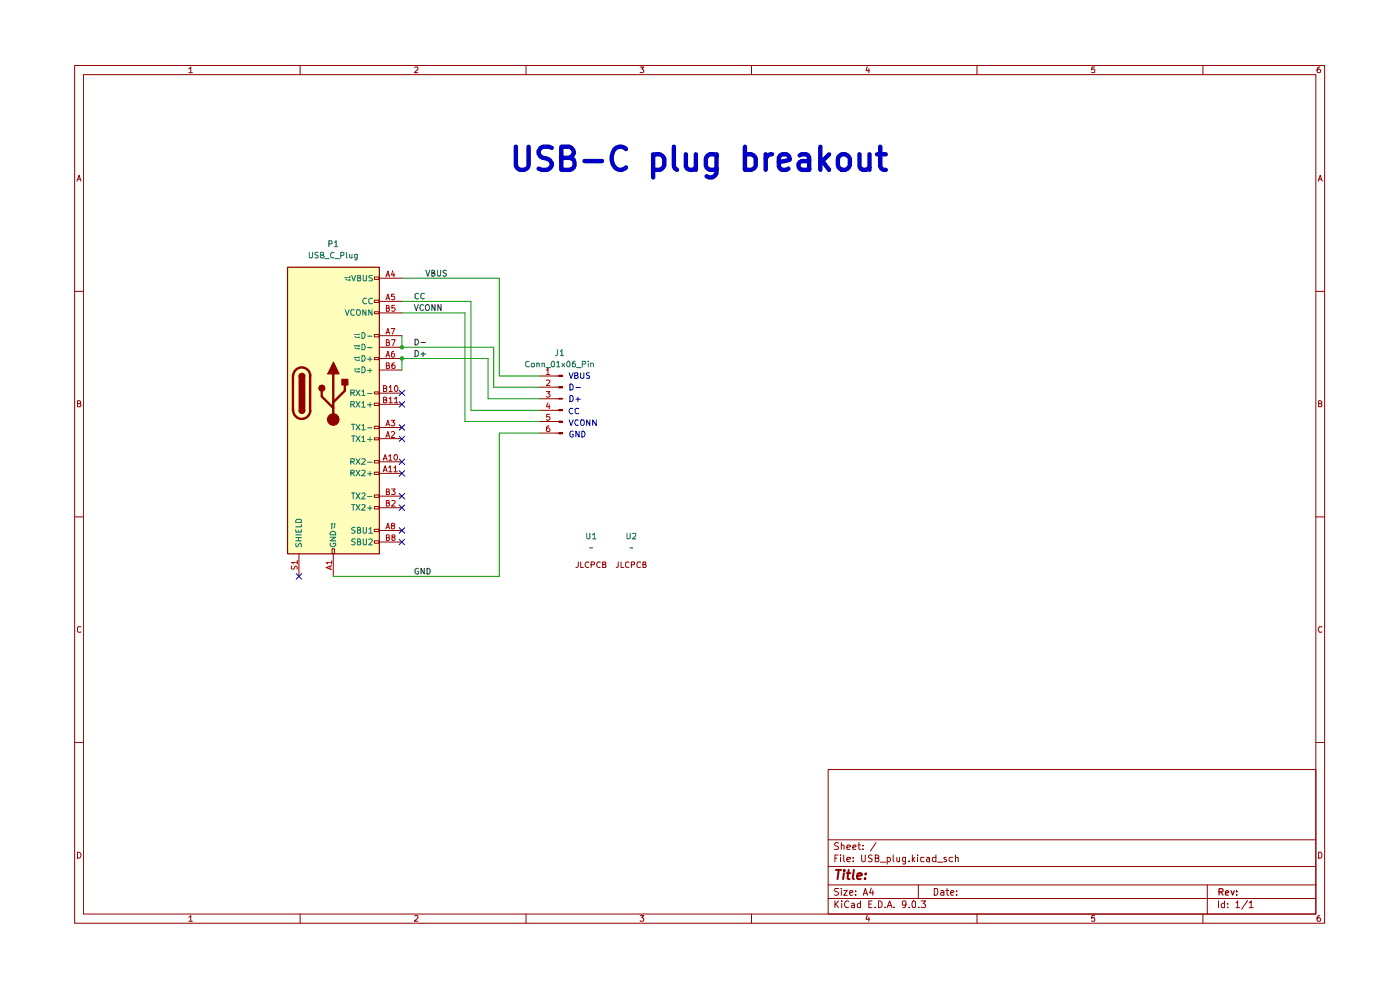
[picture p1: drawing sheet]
<svg xmlns="http://www.w3.org/2000/svg" width="297mm" height="210mm" viewBox="0 0 297 210" stroke-linecap="round" stroke-linejoin="round" font-family="sans-serif">
<g fill="none" stroke="#910000" stroke-width=".21">
<path d="M15.8 13.9h265.2v181.9h-265.2zM17.7 15.8h261.4v178.1h-261.4zM40 14.6l.5-.4v1.2M40 15.4h.8M63.7 13.9v1.9M88 14.3l.6-.1v.5l-.7 .7h.7M111.6 13.9v1.9M135.8 14.2h.8l-.5 .4 .5 .3-.1 .4h-.7M159.4 13.9v1.9M184 14.1l-.3 .9h.8M184.3 14.6v.8M207.3 13.9v1.9"/>
<path d="M232.2 14.2h-.6v.6l.1-.2h.4l.1 .2v.5h-.6M255.2 13.9v1.9M280 14.2a.55 .55 0 0 0-.6 .5l.2 .7h.4l.2-.2v-.3l-.3-.3h-.2l-.3 .3M16.3 38.4l.5-1.2 .4 1.2M16.5 38h.6M279.7 38.4l.4-1.2 .4 1.2M279.7 38h.6M15.8 61.8h1.9M279.1 61.8h1.9M16.4 85.6h.6v-.5l-.6-.1v1.3h.5l.3-.4-.3-.3M279.7 85.6h.5l.2-.3-.2-.3h-.5v1.3h.5l.2-.1v-.4l-.2-.2M15.8 109.6h1.9"/>
<path d="M279.1 109.6h1.9M17.2 133l-.6-.1-.2 .3v.7l.2 .2 .6-.1M280.4 133l-.5-.1-.2 .5 .2 .7 .5-.1M15.8 157.5h1.9M279.1 157.5h1.9M175.7 163.2h103.4v30.7h-103.4zM175.7 178.1h103.4M177.9 178.8l-.6-.1-.3 .4 .1 .2a.56 .56 0 0 1 .6 .3 .56 .56 0 0 1 0 .6h-.7M178.5 179.4l.1-.2 .5 .2v.8M178.5 178.7v1.5M179.7 179.7l.7-.1-.1-.3-.4-.1-.2 .2v.8h.6M180.9 179.7l.7-.1-.2-.4h-.3l-.2 .2v.6l.1 .2h.5"/>
<path d="M182 179.2h.5M182.2 178.7v1.3l.1 .2h.2M183.1 179.3v.1M185.8 178.7l-1.1 1.8M16.4 180.8a.65 .65 0 0 1 .8 .6 .65 .65 0 0 1-.8 .6zM40 194.6l.5-.4v1.2M40 195.4h.8M63.7 193.9v1.9M88 194.3l.6-.1v.5l-.7 .7h.7M111.6 193.9v1.9M135.8 194.2h.8l-.5 .5 .5 .2-.1 .4h-.7M159.4 193.9v1.9"/>
<path d="M175.7 190.6h103.4M175.7 187.7h103.4M175.7 183.8h103.4M177.1 191.1v1.4M177.1 182h.4M177.3 191.8l.6 .7M177.8 181.4h-.7v1.4M177.9 188.5l-.8 .1v.4l.6 .2 .2 .4-.4 .3-.5-.1M177.9 191.1l-.8 .8M178.3 181.4v.1M178.3 181.9v.9M178.5 188.5v.1"/>
<path d="M178.5 188.9v1M178.6 191.1v.2M178.6 191.6v.9M179 188.9h.7l-.7 1h.7M179 181.4v1.1l.2 .3M179.7 182.3l.7-.1-.1-.3h-.6v.1v.7h.6M180 191.3v-.1a.7 .7 0 0 0-.9 .5 .7 .7 0 0 0 .6 .8l.3-.1M180.3 189.4l.6-.2-.1-.3-.5 .1v.7l.1 .2 .4-.1M180.7 191.7l.4-.1 .2 .2v.7M181 182.6v.2M181 181.9v.1M181.3 191.9l-.7 .3 .2 .3 .5-.1"/>
<path d="M181.5 189.7v.2M181.5 189v.1M182.5 191.7a.45 .45 0 0 0-.6 .2l.1 .5h.5M182.5 191.1v1.4M182.8 181.4v1.1l.3 .3 .5-.2v-1.2M183.1 180.1v.1M183.1 189.9l.5-1.4 .5 1.4M183.2 189.5h.8M184 194.1l-.3 .9h.8M184.3 194.6v.8M184.3 191.8h.5M184.8 188.4l-.3 1h.8"/>
<path d="M185 191.1h-.7v1.4h.7M185 181.4h-.7a.57 .57 0 0 0 .1 .6 .57 .57 0 0 0 .6 .2l-.1 .5h-.7M185.2 188.9v1M185.7 192.4v.1M185.7 182h.6l.1-.4-.3-.2h-.4v1.4h.5l.2-.2v-.4l-.3-.2M186.4 191.1h.3l.4 .3v.8l-.4 .3h-.3zM186.8 182.9h1.1M187.8 192.4v.1M188.2 192.5l.5-1.4 .5 1.4M188.2 182.7a.45 .45 0 0 0 .7-.2l-.1-.5-.6-.1v1.4M188.4 192.1h.7M189.5 181.4v1.1l.2 .3"/>
<path d="M189.7 192.4v.1M190.2 181.9l.1 .8 .4 .1 .1-.2M190.8 181.9v.9M192.1 182.7a.45 .45 0 0 1-.7-.2l.2-.6h.5v1.2l-.2 .2-.4-.1M192.2 191.8l-.3 .2-.5-.1v-.6l.3-.2 .4 .1a1.05 1.05 0 0 1-.3 1.3h-.3M192.9 192.4v.1M192.9 182.6v.2M193.5 191.3l.4-.2 .3 .2-.1 1.1h-.6zM193.5 181.4v1.4M193.6 182.2l.5 .6M194.1 181.9l-.6 .5M194.7 181.4v.1"/>
<path d="M194.7 181.9v.9M194.8 187.7v2.9M194.9 192.4v.1M195.4 191.1h.9l-.5 .6 .5 .1v.6h-.9M196 181.9l-.7 .1v.6l.3 .2 .4-.1M196.6 181.9h.5l.1 .9M197.2 182.2h-.4l-.3 .3 .3 .3 .4-.1M198.2 188.5h.5a.83 .83 0 0 1 .2 .9 .83 .83 0 0 1-.7 .5zM198.5 181.9h-.5l-.2 .6a.52 .52 0 0 0 .7 .2M198.5 181.4v1.4M198.9 182.9h1.1M199.6 189h.6v.9"/>
<path d="M200.2 189.2l-.6 .2v.4h.6M200.7 188.9h.6M200.7 181.9h-.4l-.1 .1 .2 .3 .3 .1v.3h-.5M200.9 188.5v1.2l.4 .2M201.7 189.4l.7-.2-.1-.2-.5-.1-.1 .2 .1 .7h.5M202.1 181.9h-.6l-.2 .6a.52 .52 0 0 0 .8 .2M202.7 182l.5-.1 .1 .9M202.7 181.4v1.4M202.9 189.7v.2M202.9 189v.1M207.3 193.9v1.9M232.2 194.2h-.6v.6l.1-.1h.4l.1 .1v.5h-.6"/>
<path d="M255.2 193.9v1.9M256.1 187.7v6.2M258.5 191.1v1.4M259.8 191.7l-.5-.1-.2 .3 .1 .5h.6M259.8 191.1v1.4M260.4 192.4v.1M260.4 191.7v.1M262.2 191.5l.4-.4v1.4M262.2 192.5h.8M264.7 191l-1.3 1.9M265 191.5l.3-.2 .1-.2v1.4M265 192.5h.9"/>
<path d="M279.7 180.8h.4l.3 .3v.6l-.3 .3h-.4zM280 194.2a.55 .55 0 0 0-.6 .5l.2 .7h.4l.2-.2v-.3l-.3-.2h-.2l-.3 .2"/>
</g>
<path d="M258.6 189.2h.7l.2-.3-.1-.3-.8-.1v1.4M259 189.2l.5 .7M260 189.4l.6-.1-.1-.4-.4 .1-.1 .7 .1 .2h.5M261.2 188.9l.3 1 .3-1M262.3 189.8v.1M262.3 189v.2" fill="none" stroke="#910000" stroke-width=".25"/>
<path d="M177.3 184.5h1.1M177.9 184.5l-.2 2M179 185.2l-.1 1.3M179.1 184.5v.3M179.6 185.2h.8M180 184.5l-.2 1.7 .4 .3M181.1 184.5l-.2 1.7 .2 .3M181.8 185.9l1-.3v-.3a.6 .6 0 0 0-.9 .2v.9h.7M183.5 186.3v.2M183.7 185.3l.1 .1-.2 .1 .1-.2-.1 .2" fill="none" stroke="#910000" stroke-width=".42"/>
<path d="M61 56.6h19.4v60.8h-19.4z" fill="#ffb"/>
<g fill="none" stroke="#0f0f0f" stroke-width=".21">
<path d="M90.3 57.3l.5 1.3 .4-1.3M91.6 57.9l.5-.1v-.4l-.5-.1v1.3h.4l.3-.4-.4-.3M92.8 57.3v1l.3 .3 .4-.3v-1M94.7 57.4l-.5-.1-.2 .3 .1 .2 .6 .3v.3l-.2 .2-.5-.1M87.9 64.6l.4 1.3 .4-1.3M88.1 74.3a.65 .65 0 0 1 .7 .7 .65 .65 0 0 1-.7 .6zM88.1 72h.5a.66 .66 0 0 1 .2 .8 .66 .66 0 0 1-.7 .4zM88.8 62.3l-.5-.1-.2 .3v.7l.4 .2 .3-.1M89.3 75.1h1M89.3 72.6h1M89.7 74.7v.9M89.8 64.8l-.2-.2a.65 .65 0 0 0-.5 .6 .65 .65 0 0 0 .5 .7l.2-.2"/>
<path d="M90 62.3l-.5-.1a.61 .61 0 0 0-.3 .8 .61 .61 0 0 0 .8 .3M90.3 64.8l.5-.2a.86 .86 0 0 1 0 1.3l-.3-.1a.74 .74 0 0 1-.2-1zM92.3 64.6v1.3l-.7-1.3v1.3M93.6 64.6v1.3l-.7-1.3v1.3"/>
</g>
<g fill="none" stroke="#910000" stroke-width=".21">
<path d="M79.4 58.8h1v.5h-1zM79.4 63.7h1v.5h-1zM79.4 66.1h1v.4h-1zM79.4 71h1v.5h-1zM79.4 75.9h1v.4h-1zM79.4 83.1h1v.5h-1zM79.4 85.5h1v.5h-1zM79.4 90.4h1v.5h-1zM79.4 92.9h1v.4h-1zM79.4 97.7h1v.5h-1zM70.4 116.4h.6v1h-.6zM79.4 100.2h1v.5h-1z"/>
<path d="M79.4 105h1v.5h-1zM79.4 107.4h1v.6h-1zM79.4 112.3h1v.5h-1zM79.4 114.7h1v.5h-1zM122.7 119.2v.9l-.2 .2-.3 .1M123.2 119.2v1.2h.6M124.9 119.3l-.5-.1a.61 .61 0 0 0-.2 .8 .61 .61 0 0 0 .7 .3M125.4 119.8l.7-.1 .1-.3-.2-.2h-.6v1.2M127.3 119.3l-.5-.1a.61 .61 0 0 0-.2 .8 .61 .61 0 0 0 .7 .3M127.8 119.7h.6l.1-.3-.1-.2h-.6v1.2h.6l.1-.1v-.4l-.2-.2M131.2 119.2v1l-.5 .2M131.7 119.2v1.2h.6"/>
<path d="M133.4 119.3l-.5-.1a.61 .61 0 0 0-.2 .8 .61 .61 0 0 0 .7 .3M133.9 119.8l.7-.1v-.4l-.7-.1v1.2M135.9 119.3l-.6-.1-.2 .3v.6a.52 .52 0 0 0 .8 .2M136.4 119.7h.5l.1-.4-.6-.1v1.2l.6-.1 .1-.3-.3-.3"/>
</g>
<path d="M61 56.7h19.5v60.8h-19.5z" fill="none" stroke="#910000" stroke-width=".25"/>
<path d="M62.1 79.8v7.2" fill="none" stroke="#910000" stroke-width=".51"/>
<path d="M63.4 79.8h1.2v7.2h-1.2z" fill="#910000"/>
<path d="M63.5 79.8h1.1v7.3h-1.1zM63.5 79.8a.59 .59 0 0 1 .6-.6 .59 .59 0 0 1 .5 .6" fill="none" stroke="#910000" stroke-width=".25"/>
<path d="M63.6 79.4a.59 .59 0 0 1 .7-.1 .59 .59 0 0 1 .3 .5h-1.1z" fill="#910000"/>
<path d="M63.5 79.8a.59 .59 0 0 1 .6-.6 .59 .59 0 0 1 .5 .6M63.5 87.1a.59 .59 0 0 0 .6 .6 .59 .59 0 0 0 .5-.6" fill="none" stroke="#910000" stroke-width=".25"/>
<path d="M62.2 79.8a1.82 1.82 0 0 1 1.8-1.9 1.82 1.82 0 0 1 1.8 1.9M62.2 87a1.82 1.82 0 0 0 1.8 1.9 1.82 1.82 0 0 0 1.8-1.9" fill="none" stroke="#910000" stroke-width=".51"/>
<path d="M63.5 87.1h1.1a.59 .59 0 0 1-.5 .6 .59 .59 0 0 1-.6-.6z" fill="#910000"/>
<path d="M63.5 87.1a.59 .59 0 0 0 .6 .6 .59 .59 0 0 0 .5-.6" fill="none" stroke="#910000" stroke-width=".25"/>
<path d="M65.8 79.8v7.2" fill="none" stroke="#910000" stroke-width=".51"/>
<circle cx="68.2" cy="82.3" r=".64" fill="#910000"/>
<circle cx="68.3" cy="82.3" r=".64" fill="none" stroke="#910000" stroke-width=".25"/>
<path d="M70.7 76.8l1.2 2.5h-2.3z" fill="#910000"/>
<path d="M70.7 76.8l1.2 2.5h-2.3z" fill="none" stroke="#910000" stroke-width=".25"/>
<path d="M70.7 79.2v9.8M68.2 82.9v1.2l2.5 2.4M73.2 81.6v1.3l-2.5 2.4" fill="none" stroke="#910000" stroke-width=".51"/>
<circle cx="70.7" cy="89" r="1.23" fill="#910000"/>
<circle cx="70.7" cy="89" r="1.23" fill="none" stroke="#910000" stroke-width=".21"/>
<path d="M72.5 80.4h1.2v1.2h-1.2z" fill="#910000"/>
<path d="M72.5 80.5h1.3v1.2h-1.3z" fill="none" stroke="#910000" stroke-width=".25"/>
<g fill="none" stroke="#910000" stroke-width=".21">
<path d="M80.4 59h4.9M80.4 63.9h4.9M80.4 66.4h4.9M80.4 71.2h4.9M80.4 73.7h4.9M80.4 76h4.9M80.4 78.5h4.9M80.4 83.4h4.9M80.4 85.8h4.9M80.4 90.7h4.9M80.4 93.1h4.9M80.4 98h4.9"/>
<path d="M63.4 117.4v4.9M70.7 117.4v4.9M80.4 100.4h4.9M80.4 105.2h4.9M80.4 107.7h4.9M80.4 112.5h4.9M80.4 115h4.9"/>
</g>
<g fill="none" stroke="#b90000" stroke-width=".21">
<path d="M81.9 58.8l.4-1.3 .3 1.3M82 58.3h.6M83.3 57.4l-.2 .9h.6M83.6 57.9v.9M81.9 63.6l.4-1.2 .3 1.2M81.9 70.9l.4-1.2 .3 1.2M81.9 75.8l.4-1.3 .3 1.3M82 65.4l.6-.1v-.4l-.2-.1h-.4v1.2h.6v-.4l-.2-.2M82 72.6h.6v-.4l-.2-.1h-.4v1.2l.6-.1v-.3l-.2-.3M82 77.6h.4l.2-.2v-.4h-.6v1.1h.6v-.4l-.2-.1M82 63.2h.6M82 70.5h.6"/>
<path d="M82 75.4h.6M83 69.7h.7l-.5 1.2M83.1 72.1h.7l-.5 1.2M83.6 74.5l-.4 .1-.1 .2v.8l.4 .2 .2-.3v-.3l-.1-.2h-.5v.2M83.7 62.4h-.6v.5l.4-.1 .2 .3v.4h-.6M83.7 77l-.6 .2v.9h.6l.1-.1v-.4l-.2-.2h-.3l-.2 .2M83.7 64.8h-.6v.6l.6-.1 .1 .5-.2 .2-.5-.1M81.3 97.6l.4-1.2 .4 1.2M81.4 82.4h.5l.1-.4-.2-.2h-.4v1.3h.5l.1-.2v-.3l-.2-.2M81.4 84.8h.6v-.5l-.6-.1v1.2h.6v-.5l-.2-.1M81.4 97.3h.6M81.4 99.7h.6"/>
<path d="M81.9 90.3l.4-1.1 .3 1.1M81.9 92.8l.4-1.3 .3 1.3M82 90h.6M82 92.5h.6M82.5 96.8l.3-.4v1.2M82.5 99.2l.3-.4v1.3M82.5 97.6h.6M82.6 82.1l.3-.3v1.3M82.6 84.6l.3-.4v1.2M82.6 83.1h.6M82.6 85.4h.6M83 89.2h.7l-.4 .4 .4 .1v.6h-.7"/>
<path d="M83.1 91.7l.4-.2 .2 .4-.7 .9h.7M83.6 99.2l.3-.4v1.3M83.7 84.6l.4-.4v1.2M83.7 85.4h.7M83.7 96.4l.5 .1a.66 .66 0 0 1-.3 1.1 .84 .84 0 0 1-.2-1.2zM83.8 81.9a.61 .61 0 0 1 .7 .4 .61 .61 0 0 1-.4 .8 .71 .71 0 0 1-.3-1.2zM63.1 119.3h-1.3l.4 .3M63.1 118.9v.7M70.4 120l-1.2 .4 1.2 .4M70.4 119.3h-1.2l.3 .3M70.4 119v.6M81.3 100.1l.4-1.3 .4 1.3"/>
<path d="M81.9 112.2l.4-1.2 .3 1.2M82 104.3h.4l.2-.2v-.3l-.6-.1v1.2h.6v-.4l-.2-.2M82 106.7h.5l.1-.4-.6-.1v1.2l.6-.1v-.4l-.2-.2M82 114h.4l.2-.1-.1-.4h-.5v1.1h.6v-.4l-.2-.2M82 111.8h.6M82.5 100.1h.6M83.1 103.7h.7l-.4 .4 .4 .3v.3l-.1 .2-.6-.1M83.1 106.3l.6-.1 .1 .3-.7 .9h.7M83.2 111.5l-.1-.1v-.3h.6v.3l-.6 .3v.5h.5l.1-.2v-.2l-.2-.3M83.3 114l-.2-.1v-.4h.6l.1 .2-.1 .2-.6 .1v.6h.2h.3l.2-.2-.2-.4M83.6 100.1h.7M61.9 120.1l-.1 .5 .2 .1h.3l.4-.6 .4 .2-.1 .4"/>
<path d="M70 120.1v.6"/>
</g>
<g fill="none" stroke="#006665" stroke-width=".21">
<path d="M73 58.8h1.3M73.4 59.1l.1 .2 .8 .1M74.1 58.6l.2 .2M74.1 59.2l.2 .2M74.3 58.8l-.2 .2M74.3 59.4l-.2 .2M74.6 58.4l.4 1.2 .4-1.2M75.9 58.9h.5l.1-.4-.6-.1v1.2l.6-.1v-.3l-.2-.3M77 58.4v1l.3 .2 .4-.1v-1.1M79 58.4h-.6l-.2 .2 .2 .3 .5 .2v.4h-.7M73.2 65.7l.5 1.2 .4-1.2M75.1 70.9h1.1"/>
<path d="M75.1 73.4h1.1M75.1 75.8h1.1M75.1 78.3h1.1M75.2 65.8l-.6-.1-.2 .3v.6a.52 .52 0 0 0 .8 .2M75.3 71.2l.2 .3 .7 .1M75.3 76.1l.2 .3h.7M75.3 78.5l.2 .3 .7 .1M75.4 73.7l.1 .3h.7M75.8 65.7h.5l.2 .8a.46 .46 0 0 1-.6 .4 .86 .86 0 0 1-.1-1.2zM76.1 70.8l.1 .1M76.1 71.4l.1 .2M76.1 73.2l.1 .2"/>
<path d="M76.1 73.8l.1 .2M76.1 75.7l.1 .1M76.1 76.2l.1 .2M76.1 78.1l.1 .2M76.1 78.7l.1 .2M76.2 70.9l-.1 .2M76.2 71.6l-.1 .1M76.2 73.4l-.1 .1M76.2 74l-.1 .1M76.2 75.8l-.1 .2M76.2 76.4l-.1 .2M76.2 78.3l-.1 .1"/>
<path d="M76.2 78.9l-.1 .1M76.8 70.5a.64 .64 0 0 1 .7 .7 .64 .64 0 0 1-.7 .6zM76.8 73a.66 .66 0 0 1 .7 .4 .66 .66 0 0 1-.3 .8h-.4zM76.8 75.4h.4a.66 .66 0 0 1 .3 .8 .66 .66 0 0 1-.7 .4zM76.8 77.8a.64 .64 0 0 1 .7 .6 .64 .64 0 0 1-.7 .7zM77.6 65.7v1.2l-.6-1.2v1.2M77.7 63.3a.61 .61 0 0 0-.7 .3 .61 .61 0 0 0 .2 .8l.5-.1M78 71.3h.9M78 73.7h.9M78 76.2h.9M78 78.6h.9M78.5 75.7v.9"/>
<path d="M78.5 78.1v1M78.9 65.7v1.2l-.7-1.2v1.2M79 63.3l-.3-.1-.5 .3v.7l.3 .2 .5-.1M74.4 83.3h.6l.2-.2-.1-.3-.7-.1v1.2M74.4 85.8l.7-.1 .1-.4-.2-.1h-.6v1.2M74.4 98h.5l.3-.3-.1-.3-.7-.1v1.2M74.6 90h.7M74.6 92.5h.7M74.8 83.3l.4 .6M74.8 85.8l.4 .6M74.8 98l.4 .5M74.9 90v1.2"/>
<path d="M74.9 92.5v1.1M75.5 82.7l.9 1.2M75.5 85.2l.9 1.2M75.5 90l.9 1.2M75.5 92.5l.9 1.1M75.5 97.3l.9 1.2M75.5 99.7l.9 1.2M76.4 82.7l-.9 1.2M76.4 85.2l-.9 1.2M76.4 90l-.9 1.2M76.4 92.5l-.9 1.1M76.4 97.3l-.9 1.2"/>
<path d="M76.4 99.7l-.9 1.2M76.8 83.1l.3-.4v1.2M76.8 85.5l.3-.3v1.2M76.8 90.3l.3-.3v1.2M76.8 92.8l.3-.3v1.1M76.8 97.4l.4-.1 .3 .3-.8 .9h.8M76.8 99.8l.4-.1 .3 .4-.8 .8h.8M76.8 83.9h.7M76.8 86.4h.7M76.8 91.2h.7M76.8 93.6h.7M78 83.5h.9"/>
<path d="M78 85.9h.9M78 90.8h.9M78 93.2h.9M78 98h.9M78.5 85.4v1M78.5 92.7v.9M78.5 100v.9M62.7 112.4v.5h1.2v-.5M62.7 114.7h1.2M62.7 114h1.2M62.7 113.5h1.2M62.8 115.2v.7l.3 .1 .2-.3v-.2l.5-.3 .1 .2v.6"/>
<path d="M62.8 110.3l.2-.1h.7l.2 .1v.5h-1.2zM63.3 112.5v.4M63.3 114v.7M63.9 111.3v.5h-1.2M70 114h1.2l-1.2 .7h1.2M70.1 115.2a.61 .61 0 0 0 .3 .8 .61 .61 0 0 0 .8-.3v-.5h-.5v.2M70.1 112.9a.72 .72 0 0 1 1.1 0v.6h-1.2zM70.4 111v1.2M70.4 111l-.2 .2M70.4 111l.2 .2M71 111v.8l-.3 .1M71 111l-.1 .2"/>
<path d="M71 111l.2 .2M74.4 100.3h.6l.2-.1-.1-.4-.7-.1v1.2M74.6 104.6h.7M74.6 107h.7M74.8 100.3l.4 .6M74.9 104.6v1.2M74.9 107v1.2M75.4 111.9l-.6-.1-.2 .3 .2 .3 .5 .2 .1 .3-.3 .2-.5-.1M75.4 114.4l-.6-.1-.2 .3 .1 .2 .7 .3-.3 .5-.5-.1M75.5 104.6l.9 1.2M75.5 107l.9 1.2M75.9 112.4h.5l.1-.4-.2-.2h-.4v1.3l.6-.1v-.3l-.2-.3"/>
<path d="M75.9 114.9l.6-.1v-.3l-.2-.2h-.4v1.3l.6-.1v-.4l-.2-.2M76.4 104.6l-.9 1.2M76.4 107l-.9 1.2M76.8 104.7l.4-.1 .3 .3-.8 .9h.8M76.8 107.1l.4-.1 .3 .4-.8 .8h.8M77 111.8v1.1l.3 .2 .4-.2v-1.1M77 114.3v1l.3 .3 .4-.2v-1.1M78 100.5h.9M78 105.3h.9M78 107.8h.9M78.2 112.3l.5-.5v1.3M78.2 114.5l.5-.2 .3 .3-.8 1h.8"/>
<path d="M78.2 113.1h.8M78.5 107.3v.9"/>
</g>
<path d="M88.7 120.7l-.2-.1-.4 .2v.7l.2 .3 .5-.1v-.5h-.2M90 120.6v1.2l-.7-1.2v1.2M90.6 120.6a.66 .66 0 0 1 .7 .4 .66 .66 0 0 1-.3 .8h-.4z" fill="none" stroke="#0f0f0f" stroke-width=".21"/>
<path d="M118.5 79.6h.8v.2h-.8z" fill="#910000"/>
<path d="M118.5 79.6h.8v.2h-.8z" fill="none" stroke="#910000" stroke-width=".21"/>
<path d="M118.5 82h.8v.3h-.8z" fill="#910000"/>
<path d="M118.5 82h.8v.3h-.8z" fill="none" stroke="#910000" stroke-width=".21"/>
<path d="M118.5 84.5h.8v.2h-.8z" fill="#910000"/>
<path d="M118.5 84.5h.8v.2h-.8z" fill="none" stroke="#910000" stroke-width=".21"/>
<path d="M118.5 86.9h.8v.2h-.8z" fill="#910000"/>
<path d="M118.5 86.9h.8v.2h-.8z" fill="none" stroke="#910000" stroke-width=".21"/>
<path d="M118.5 89.3h.8v.3h-.8z" fill="#910000"/>
<path d="M118.5 89.3h.8v.3h-.8z" fill="none" stroke="#910000" stroke-width=".21"/>
<path d="M118.5 91.8h.8v.2h-.8z" fill="#910000"/>
<path d="M114.5 79.8h4M114.5 82.1h4M114.5 84.6h4M114.5 87h4M114.5 89.4h4M114.5 91.9h4M118.5 91.8h.8v.2h-.8z" fill="none" stroke="#910000" stroke-width=".21"/>
<path d="M115.9 78.5h.2l.1-.4v1.3M115.9 79.4h.8M115.9 80.7l.5-.1 .3 .3-.8 .9h.8M115.9 83.1h.8l-.5 .4 .5 .2-.1 .5h-.7M116.2 85.4l-.3 .9h.8M116.5 90.3l-.4 .1a.94 .94 0 0 0 0 1.1h.4l.2-.1v-.4l-.3-.2h-.2l-.3 .2M116.5 85.9v.8M116.6 87.9h-.6l-.1 .6 .6-.1 .2 .2v.3l-.3 .3h-.3l-.2-.2" fill="none" stroke="#b90000" stroke-width=".21"/>
<path d="M85.3 59h20.6v20.8h8.6M85.3 78.5v-2.5h18.2v8.6h11M85.3 71.2v2.5h19.4v8.4h9.8M85.3 66.4h13.3v23h15.9M85.3 63.9h14.6v23.1h14.6M114.5 91.9h-8.6v30.4h-35.2" fill="none" stroke="#090" stroke-width=".21"/>
<g fill="none" stroke="#0000ca" stroke-width=".21">
<path d="M120.7 79.1l.5 1.2 .4-1.2M121.9 79.7l.6-.1v-.5h-.6v1.2l.7-.1 .1-.4-.4-.1M123.2 79.1l.1 1.1a.36 .36 0 0 0 .6-.2v-.9M125.1 79.1h-.6l-.1 .1 .2 .5 .5 .1v.4h-.7M120.7 89.1l.5 1.2 .4-1.2M120.9 81.5h.3l.4 .3v.6l-.4 .3h-.3zM120.9 83.9l.5 .1 .2 .2v.6l-.4 .4h-.3zM121.5 86.7l-.5-.1a.61 .61 0 0 0-.2 .8 .61 .61 0 0 0 .7 .3M121.6 91.5l-.4-.1-.3 .4v.6l.3 .3 .4-.1v-.5h-.2M122.2 82.2h.9M122.2 84.7h.9M122.6 84.2v1"/>
<path d="M122.7 89.2l-.5-.1a.67 .67 0 0 0-.3 .6 .67 .67 0 0 0 .5 .6l.3-.1M122.8 86.7l-.5-.1-.3 .3v.6l.4 .3 .4-.1M122.9 91.4v1.3l-.7-1.3v1.3M123.4 89.1h.4a.86 .86 0 0 1-.1 1.2l-.5-.2v-.9zM123.4 91.4a.64 .64 0 0 1 .7 .7 .64 .64 0 0 1-.7 .6zM125.1 89.1v1.2l-.6-1.2v1.2M126.5 89.1v1.2l-.8-1.2v1.2"/>
</g>
<g fill="none" stroke="#0000ca" stroke-width=".93">
<path d="M109.4 31.1v4l.2 .4a1.45 1.45 0 0 0 2.5-.4v-4M117.1 31.4l-.7-.3h-1.2a1.21 1.21 0 0 0-1 1.2 1.21 1.21 0 0 0 1 1.2 1.62 1.62 0 0 1 1.9 1.6l-.6 .7-.4 .2h-1.2l-.6-.2M119.1 33.5h1.7a1.21 1.21 0 0 0 .9-1.2 1.21 1.21 0 0 0-.9-1.2h-1.7v4.9h1.8a1.29 1.29 0 0 0 1-1.3 1.29 1.29 0 0 0-1.1-1.2M124 34.2h3.7M132.8 31.6a1.65 1.65 0 0 0-2.8 .7 2.63 2.63 0 0 0 1.4 3.7h.5l.9-.5M138.6 33l.5-.3h.9l.7 .5 .2 .5v1.4l-.5 .7-.4 .2h-.9l-.5-.2M138.6 32.7v4.9M143 31.1v4.2l.2 .5 .4 .2M145.5 32.7v2.6l.3 .5a1.25 1.25 0 0 0 1.8-.3M147.6 32.7v3.3M152 32.7v4a1.39 1.39 0 0 1-2.1 .7M152 33l-.5-.3h-.9l-.7 .5-.2 .5v1.4l.5 .7 .4 .2h.9l.5-.2"/>
<path d="M158 33l.5-.3h.9l.5 .3 .4 .7v1.4l-.4 .7-.5 .2h-.9l-.5-.2M158 31.1v4.9M162.4 32.7v3.3M163.8 32.7a1.21 1.21 0 0 0-1.4 1M165.2 34.4l2.3-.5v-.4l-.2-.5-.5-.3h-.9l-.4 .3-.3 .5v1.8l.3 .5 .4 .2h.9l.5-.2M169.6 33l.5-.3h.9l.5 .3 .2 .5v2.5M171.7 33.9l-.5 .3h-1.1l-.5 .2a.98 .98 0 0 0 .5 1.6h1.1l.5-.2M174 31.1v4.9M174.5 34.2l1.4 1.8M175.9 32.7l-1.9 1.9M177.9 33.2l.7-.5a1.47 1.47 0 0 1 1.7 1v1.4a1.31 1.31 0 0 1-1.3 1 1.31 1.31 0 0 1-1.2-1v-1.4zM182.3 32.7v2.6l.3 .5 .4 .2h.8l.6-.5"/>
<path d="M184.4 32.7v3.3M186.1 32.7h1.8M186.7 31.1v4.2l.3 .5 .4 .2h.5"/>
</g>
<g fill="none" stroke="#00008a" stroke-width=".21">
<path d="M84.7 97.4l1.2 1.2M84.7 99.8l1.2 1.2M84.7 85.2l1.2 1.2M84.7 92.5l1.2 1.1M84.7 82.8l1.2 1.1M84.7 90.1l1.2 1.2M85.9 97.4l-1.2 1.2M85.9 99.8l-1.2 1.2M85.9 85.2l-1.2 1.2M85.9 92.5l-1.2 1.1M85.9 82.8l-1.2 1.1M85.9 90.1l-1.2 1.2"/>
<path d="M84.7 111.9l1.2 1.2M84.7 107.1l1.2 1.2M84.7 104.6l1.2 1.2M84.7 114.4l1.2 1.2M85.9 111.9l-1.2 1.2M85.9 107.1l-1.2 1.2M85.9 104.6l-1.2 1.2M85.9 114.4l-1.2 1.2M62.8 121.7l1.2 1.2M64 121.7l-1.2 1.2"/>
</g>
<g fill="#090">
<circle cx="85.3" cy="73.7" r=".47"/>
<circle cx="85.3" cy="76" r=".47"/>
</g>
<g fill="none" stroke="#006665" stroke-width=".21">
<path d="M65.6 53.5l.1 1.2h.5l.1-.2v-1M67.5 53.6l-.4-.1-.3 .3 .1 .2 .6 .3v.3l-.7 .1M68 54.1l.6-.1v-.4l-.6-.1v1.2h.6l.2-.3-.4-.3M68.9 54.9h1M69.8 51.7l.6-.1v-.4l-.1-.1h-.5v1.2M70.9 53.6l-.3-.1a.67 .67 0 0 0-.5 .5 .67 .67 0 0 0 .3 .7l.5-.1M71 51.4l.3-.3v1.2M71 52.3h.6M71.1 54.9h1M72.3 54.2l.6-.1 .1-.5-.7-.1v1.2M73.5 53.5v1l.2 .2M74.2 53.9l.1 .8 .4-.1"/>
<path d="M74.7 53.9v.8M75.8 53.9v1.1l-.1 .1h-.4M75.8 54l-.4-.1-.2 .3v.3l.2 .2h.4M112.3 76.7l-.3-.1a.67 .67 0 0 0-.5 .5 .67 .67 0 0 0 .3 .7l.5-.1M112.7 77.2l.2-.2h.4v.8h-.4l-.2-.2zM113.9 77.1l.5-.1v.8M113.9 77v.8M115 77.1l.5-.1v.8M115 77v.8M115.8 78h1M117.1 76.7l.2-.1 .3 .3v.7l-.2 .2-.3-.1a.78 .78 0 0 1 0-1zM118.1 77l.4-.4v1.2"/>
<path d="M118.1 77.8h.7M118.3 74.2v1.1l-.4 .1M118.9 74.5l.3-.3v1.2M118.9 75.4h.7M119.2 77l.6 .8M119.8 77l-.6 .8M120.4 76.7l.3-.1 .2 .3v.7l-.2 .2-.3-.1a.78 .78 0 0 1 0-1zM122 76.6l-.4 .1-.2 .4 .1 .7h.5v-.7l-.3-.1-.3 .3M122.3 78h1M123.5 77.2h.6l.1-.5-.7-.1v1.2M124.8 76.6v.1M124.8 77v.8"/>
<path d="M125.3 77.1l.5-.1 .1 .8M125.3 77v.8M124.5 113.1v.9l.2 .3 .4-.1v-1.1M125.6 116.2h-.5M125.7 113.5l.4-.4v1.2M125.7 114.3h.7M133 113.1v1.1l.2 .1 .4-.1 .1-.2v-.9M134.2 116.2h-.6M134.2 113.2h.7v.4l-.8 .7h.8"/>
</g>
</svg>
